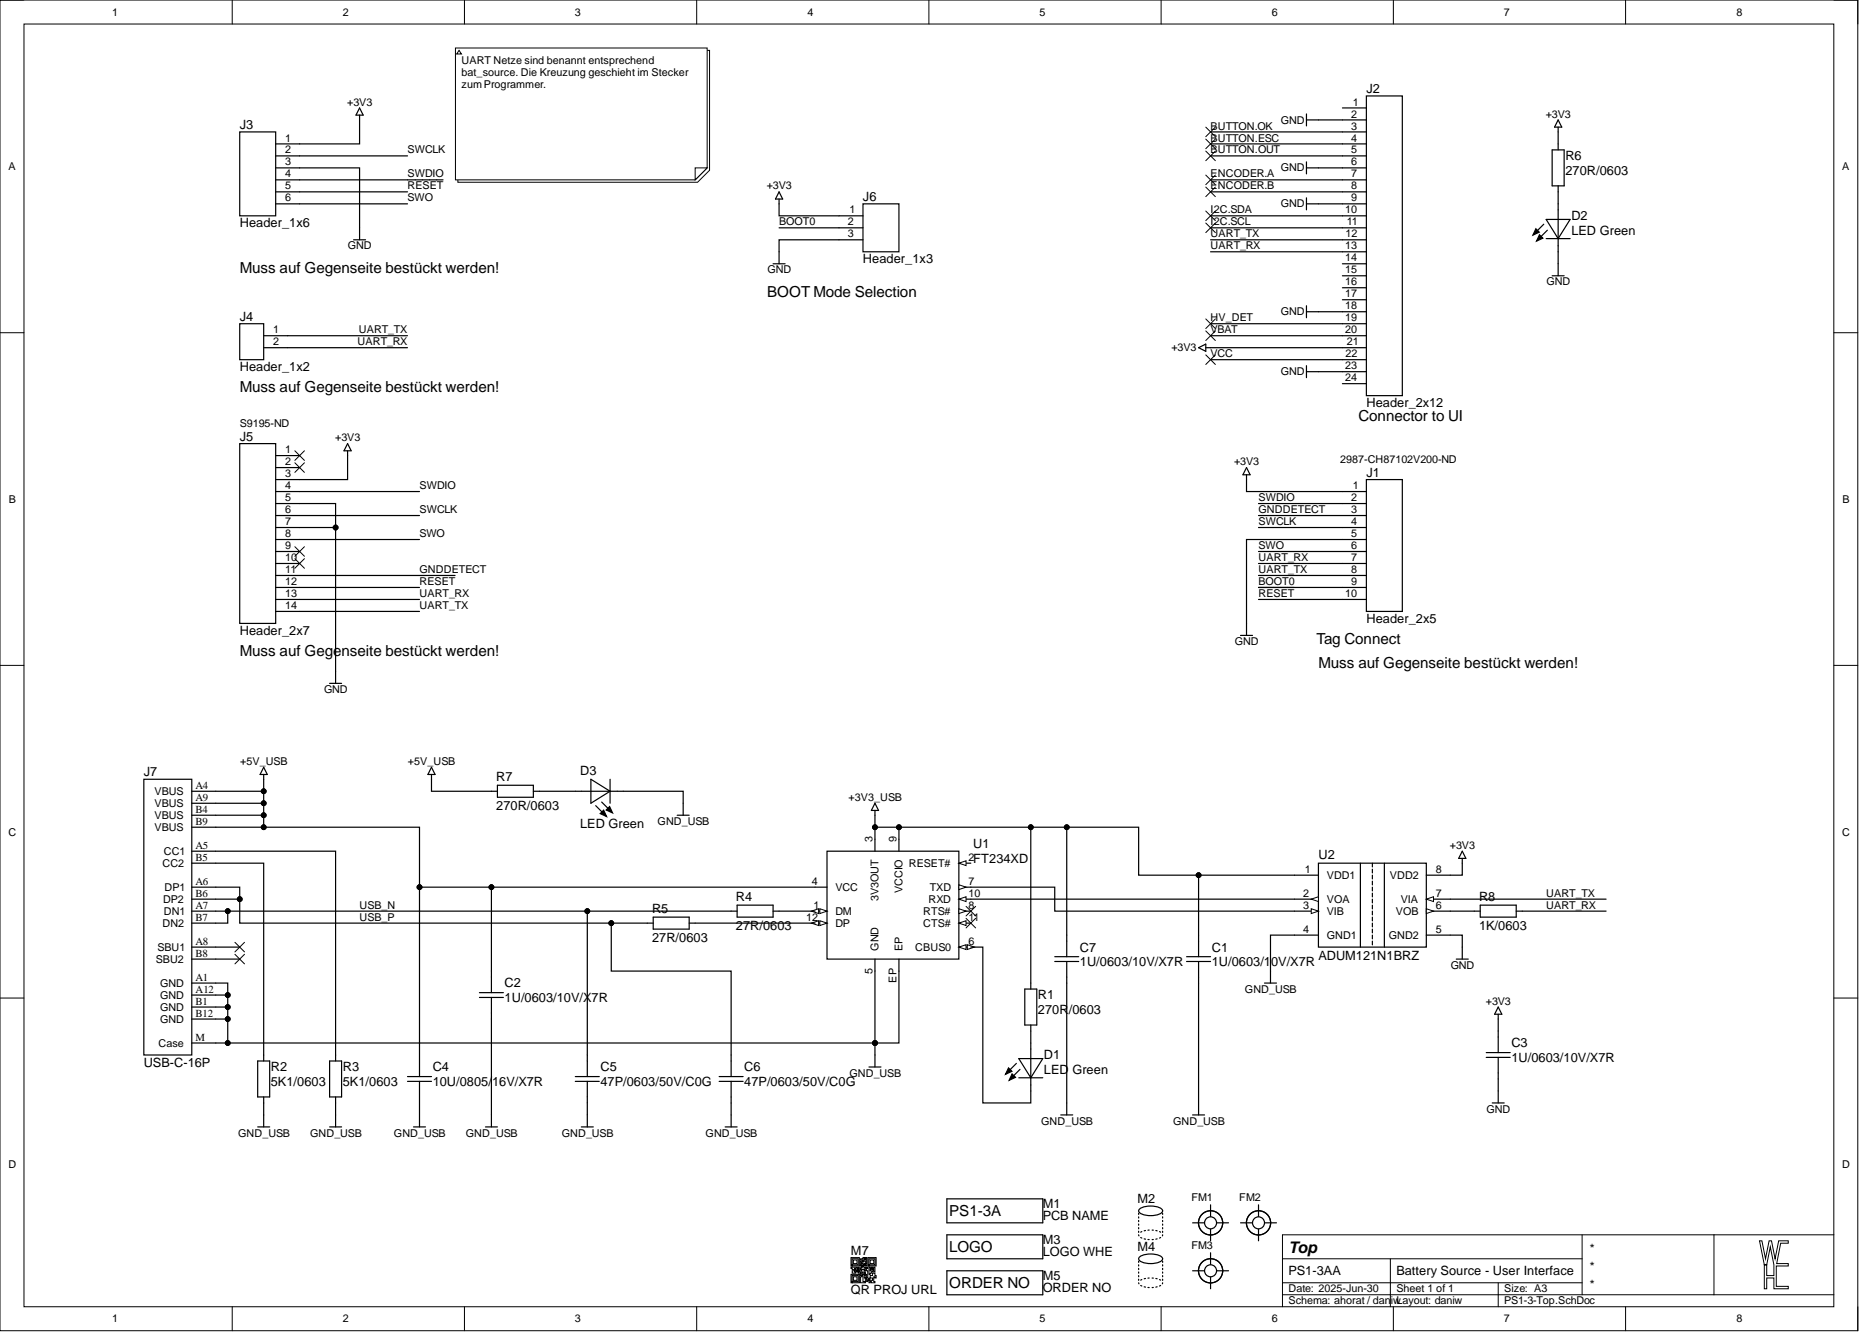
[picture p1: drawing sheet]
<svg xmlns="http://www.w3.org/2000/svg" width="393mm" height="282mm" viewBox="0 0 393 282" stroke-linecap="round" stroke-linejoin="round" font-family="sans-serif">
<defs><g id="words">
<text font-size="3.4" x="272.6" y="265.1">Top</text>
<g font-size="3.2">
<text x="50.7" y="57.7">Muss auf Gegenseite bestückt werden!</text>
<text x="162.3" y="62.8">BOOT Mode Selection</text>
<text x="50.7" y="83">Muss auf Gegenseite bestückt werden!</text>
<text x="287.4" y="89.1">Connector to UI</text>
<text x="278.5" y="136.3">Tag Connect</text>
<text x="50.7" y="138.9">Muss auf Gegenseite bestückt werden!</text>
<text x="279" y="141.4">Muss auf Gegenseite bestückt werden!</text>
<text x="200.9" y="257.3">PS1-3A</text>
<text x="200.9" y="264.9">LOGO</text>
<text x="200.9" y="272.6">ORDER NO</text>
</g>
<g font-size="2.7">
<text x="289.1" y="19.7">J2</text>
<text x="50.7" y="27.3">J3</text>
<text x="331.2" y="33.9">R6</text>
<text x="331.2" y="37">270R/0603</text>
<text x="182.6" y="42.5">J6</text>
<text x="332.5" y="46.6">D2</text>
<text x="50.7" y="48.1">Header_1x6</text>
<text x="332.5" y="49.6">LED Green</text>
<text x="182.6" y="55.7">Header_1x3</text>
<text x="50.7" y="67.9">J4</text>
<text x="50.7" y="78.6">Header_1x2</text>
<text x="289.1" y="86.2">Header_2x12</text>
<text x="50.7" y="93.3">J5</text>
<text x="289.1" y="100.9">J1</text>
<text x="289.1" y="131.8">Header_2x5</text>
<text x="50.7" y="134.4">Header_2x7</text>
<text x="30.4" y="164.3">J7</text>
<text x="105" y="165.3">R7</text>
<text x="122.7" y="164.1">D3</text>
<text x="105" y="171.4">270R/0603</text>
<text x="122.7" y="175.2">LED Green</text>
<text x="205.9" y="179.5">U1</text>
<text x="205.9" y="182.6">FT234XD</text>
<text x="279" y="181.8">U2</text>
<text x="155.7" y="190.7">R4</text>
<text x="313" y="190.7">R8</text>
<text x="138" y="193.2">R5</text>
<text x="155.7" y="196.8">27R/0603</text>
<text x="313" y="196.8">1K/0603</text>
<text x="138" y="199.3">27R/0603</text>
<text x="228.5" y="201.4">C7</text>
<text x="256.4" y="201.4">C1</text>
<text x="279" y="203.1">ADUM121N1BRZ</text>
<text x="106.8" y="209">C2</text>
<text x="228.5" y="204.4">1U/0603/10V/X7R</text>
<text x="256.4" y="204.4">1U/0603/10V/X7R</text>
<text x="106.8" y="212">1U/0603/10V/X7R</text>
<text x="219.6" y="211.5">R1</text>
<text x="219.6" y="214.5">270R/0603</text>
<text x="319.8" y="221.6">C3</text>
<text x="30.4" y="225.7">USB-C-16P</text>
<text x="57.3" y="226.7">R2</text>
<text x="72.5" y="226.7">R3</text>
<text x="91.6" y="226.7">C4</text>
<text x="127.1" y="226.7">C5</text>
<text x="157.5" y="226.7">C6</text>
<text x="220.9" y="224.2">D1</text>
<text x="220.9" y="227.2">LED Green</text>
<text x="319.8" y="224.7">1U/0603/10V/X7R</text>
<text x="57.3" y="229.8">5K1/0603</text>
<text x="72.5" y="229.8">5K1/0603</text>
<text x="91.6" y="229.8">10U/0805/16V/X7R</text>
<text x="127.1" y="229.8">47P/0603/50V/C0G</text>
<text x="157.5" y="229.8">47P/0603/50V/C0G</text>
<text x="220.6" y="255.6">M1</text>
<text x="240.7" y="254.6">M2</text>
<text x="220.6" y="258.2">PCB NAME</text>
<text x="220.6" y="263.2">M3</text>
<text x="180.1" y="265.5">M7</text>
<text x="220.6" y="265.8">LOGO WHE</text>
<text x="240.7" y="264.8">M4</text>
<text x="272.6" y="269.8">PS1-3AA</text>
<text x="295.5" y="269.8">Battery Source - User Interface</text>
<text x="336" y="265.2">*</text>
<text x="336" y="269">*</text>
<text x="180.1" y="273.9">QR PROJ URL</text>
<text x="220.6" y="270.9">M5</text>
<text x="220.6" y="273.4">ORDER NO</text>
<text x="336" y="272.8">*</text>
</g>
<g font-size="2.3">
<text x="23.8" y="3.3">1</text>
<text x="72.5" y="3.3">2</text>
<text x="121.6" y="3.3">3</text>
<text x="170.8" y="3.3">4</text>
<text x="220" y="3.3">5</text>
<text x="269.1" y="3.3">6</text>
<text x="318.2" y="3.3">7</text>
<text x="367.4" y="3.3">8</text>
<text x="97.6" y="13.5">UART Netze sind benannt entsprechend</text>
<text x="97.6" y="16">bat_source. Die Kreuzung geschieht im Stecker</text>
<text x="73.5" y="22.3">+3V3</text>
<text x="97.6" y="18.5">zumProgrammer.</text>
<text x="286.2" y="22.3">1</text>
<text x="60.4" y="29.9">1</text>
<text x="256.1" y="27.4">BUTTON.OK</text>
<text x="256.1" y="29.9">BUTTON.ESC</text>
<text x="271" y="26.1">GND</text>
<text x="285.9" y="24.9">2</text>
<text x="285.9" y="27.4">3</text>
<text x="285.9" y="29.9">4</text>
<text x="327.1" y="24.9">+3V3</text>
<text x="60.4" y="32.5">2</text>
<text x="60.4" y="35">3</text>
<text x="86.2" y="32.5">SWCLK</text>
<text x="256.1" y="32.5">BUTTON.OUT</text>
<text x="285.9" y="32.5">5</text>
<text x="285.9" y="35">6</text>
<text x="1.8" y="36">A</text>
<text x="60.4" y="37.6">4</text>
<text x="60.4" y="40.1">5</text>
<text x="86.2" y="37.6">SWDIO</text>
<text x="86.2" y="40.1">RESET</text>
<text x="162.2" y="40.1">+3V3</text>
<text x="256.1" y="37.6">ENCODER.A</text>
<text x="256.1" y="40.1">ENCODER.B</text>
<text x="271" y="36.3">GND</text>
<text x="285.9" y="37.6">7</text>
<text x="285.9" y="40.1">8</text>
<text x="389.8" y="36">A</text>
<text x="60.4" y="42.6">6</text>
<text x="86.2" y="42.6">SWO</text>
<text x="164.8" y="47.7">BOOT0</text>
<text x="179.4" y="47.7">2</text>
<text x="179.7" y="45.2">1</text>
<text x="256.1" y="47.7">I2C.SCL</text>
<text x="256.1" y="45.2">I2C.SDA</text>
<text x="271" y="43.9">GND</text>
<text x="284.6" y="45.2">10</text>
<text x="285" y="47.7">11</text>
<text x="285.9" y="42.6">9</text>
<text x="73.6" y="52.8">GND</text>
<text x="179.4" y="50.2">3</text>
<text x="256.1" y="50.2">UART_TX</text>
<text x="256.1" y="52.8">UART_RX</text>
<text x="284.6" y="52.8">13</text>
<text x="284.7" y="50.2">12</text>
<text x="162.4" y="57.8">GND</text>
<text x="284.6" y="55.3">14</text>
<text x="284.6" y="57.8">15</text>
<text x="284.6" y="60.4">16</text>
<text x="284.6" y="62.9">17</text>
<text x="284.6" y="65.5">18</text>
<text x="327.2" y="60.4">GND</text>
<text x="57.8" y="70.5">1</text>
<text x="75.9" y="70.5">UART_TX</text>
<text x="256.1" y="68">HV_DET</text>
<text x="256.1" y="70.5">VBAT</text>
<text x="271" y="66.7">GND</text>
<text x="284.6" y="68">19</text>
<text x="284.6" y="70.5">20</text>
<text x="57.8" y="73.1">2</text>
<text x="75.7" y="73.1">UART_RX</text>
<text x="247.9" y="74.3">+3V3</text>
<text x="256.1" y="75.6">VCC</text>
<text x="284.7" y="75.6">22</text>
<text x="285" y="73.1">21</text>
<text x="271" y="79.4">GND</text>
<text x="284.6" y="78.1">23</text>
<text x="284.6" y="80.7">24</text>
<text x="50.7" y="90.3">S9195-ND</text>
<text x="60.4" y="95.9">1</text>
<text x="70.9" y="93.4">+3V3</text>
<text x="60.4" y="98.4">2</text>
<text x="60.4" y="101">3</text>
<text x="261.1" y="98.4">+3V3</text>
<text x="283.5" y="97.9">2987-CH87102V200-ND</text>
<text x="1.9" y="106.4">B</text>
<text x="60.4" y="103.5">4</text>
<text x="60.4" y="106">5</text>
<text x="88.8" y="103.5">SWDIO</text>
<text x="266.3" y="106">SWDIO</text>
<text x="285.9" y="106">2</text>
<text x="286.2" y="103.5">1</text>
<text x="389.9" y="106.4">B</text>
<text x="60.4" y="108.6">6</text>
<text x="60.4" y="111.1">7</text>
<text x="60.4" y="113.7">8</text>
<text x="88.8" y="113.7">SWO</text>
<text x="88.8" y="108.6">SWCLK</text>
<text x="266.3" y="111.1">SWCLK</text>
<text x="266.3" y="108.6">GNDDETECT</text>
<text x="285.9" y="108.6">3</text>
<text x="285.9" y="111.1">4</text>
<text x="285.9" y="113.7">5</text>
<text x="60.4" y="116.2">9</text>
<text x="60.4" y="118.7">10</text>
<text x="266.3" y="116.2">SWO</text>
<text x="266.3" y="118.7">UART_RX</text>
<text x="285.9" y="116.2">6</text>
<text x="285.9" y="118.7">7</text>
<text x="60.4" y="121.3">11</text>
<text x="60.4" y="123.8">12</text>
<text x="88.8" y="123.8">RESET</text>
<text x="88.8" y="121.3">GNDDETECT</text>
<text x="266.3" y="121.3">UART_TX</text>
<text x="266.3" y="123.8">BOOT0</text>
<text x="285.9" y="121.3">8</text>
<text x="285.9" y="123.8">9</text>
<text x="60.4" y="126.3">13</text>
<text x="60.4" y="128.9">14</text>
<text x="88.8" y="126.3">UART_RX</text>
<text x="88.8" y="128.9">UART_TX</text>
<text x="266.3" y="126.3">RESET</text>
<text x="284.6" y="126.3">10</text>
<text x="261.3" y="136.5">GND</text>
<text x="68.6" y="146.6">GND</text>
<text x="50.8" y="161.9">+5V_USB</text>
<text x="86.3" y="161.9">+5V_USB</text>
<text x="41.3" y="166.9">A4</text>
<text x="32.7" y="168.2">VBUS</text>
<text x="32.7" y="170.7">VBUS</text>
<text x="32.7" y="173.3">VBUS</text>
<text x="41.3" y="169.5">A9</text>
<text x="41.3" y="172">B4</text>
<text x="179.6" y="169.5">+3V3_USB</text>
<text x="1.8" y="176.8">C</text>
<text x="32.7" y="175.8">VBUS</text>
<text x="41.3" y="179.6">A5</text>
<text x="41.3" y="174.5">B9</text>
<text x="139.1" y="174.5">GND_USB</text>
<text x="184.6" y="178.1" transform="rotate(-90 184.6 178.1)">3</text>
<text x="189.7" y="178.1" transform="rotate(-90 189.7 178.1)">9</text>
<text x="306.8" y="179.6">+3V3</text>
<text x="389.8" y="176.8">C</text>
<text x="34.4" y="183.4">CC2</text>
<text x="34.7" y="180.9">CC1</text>
<text x="41.3" y="182.2">B5</text>
<text x="192.3" y="183.4">RESET#</text>
<text x="204.9" y="182.2">2</text>
<text x="276.1" y="184.7">1</text>
<text x="280.7" y="186">VDD1</text>
<text x="294.1" y="186">VDD2</text>
<text x="303.8" y="184.7">8</text>
<text x="34.5" y="191">DP2</text>
<text x="34.8" y="188.5">DP1</text>
<text x="41.3" y="187.2">A6</text>
<text x="41.3" y="189.8">B6</text>
<text x="171.8" y="187.2">4</text>
<text x="176.8" y="188.5">VCC</text>
<text x="185.9" y="190.7" transform="rotate(-90 185.9 190.7)">3V3OUT</text>
<text x="191" y="189" transform="rotate(-90 191 189)">VCCIO</text>
<text x="196.5" y="191">RXD</text>
<text x="196.7" y="188.5">TXD</text>
<text x="204.9" y="187.2">7</text>
<text x="204.9" y="189.8">10</text>
<text x="275.8" y="189.8">2</text>
<text x="280.7" y="191">VOA</text>
<text x="296.4" y="191">VIA</text>
<text x="303.8" y="189.8">7</text>
<text x="327.2" y="189.8">UART_TX</text>
<text x="34.4" y="196.1">DN2</text>
<text x="34.7" y="193.6">DN1</text>
<text x="41.3" y="192.3">A7</text>
<text x="41.3" y="194.8">B7</text>
<text x="76.1" y="192.3">USB_N</text>
<text x="76.1" y="194.8">USB_P</text>
<text x="170.6" y="194.8">12</text>
<text x="172.1" y="192.3">1</text>
<text x="176.8" y="193.6">DM</text>
<text x="176.8" y="196.1">DP</text>
<text x="195.4" y="193.6">RTS#</text>
<text x="195.4" y="196.1">CTS#</text>
<text x="204.9" y="192.3">8</text>
<text x="204.9" y="194.8">11</text>
<text x="275.8" y="192.3">3</text>
<text x="275.8" y="197.4">4</text>
<text x="280.7" y="193.6">VIB</text>
<text x="295.4" y="193.6">VOB</text>
<text x="303.8" y="197.4">5</text>
<text x="303.8" y="192.3">6</text>
<text x="327.2" y="192.3">UART_RX</text>
<text x="33" y="203.7">SBU2</text>
<text x="33.3" y="201.2">SBU1</text>
<text x="41.3" y="199.9">A8</text>
<text x="41.3" y="202.4">B8</text>
<text x="185.9" y="201.2" transform="rotate(-90 185.9 201.2)">GND</text>
<text x="191" y="201.2" transform="rotate(-90 191 201.2)">EP</text>
<text x="193.7" y="201.2">CBUS0</text>
<text x="204.9" y="199.9">6</text>
<text x="280.7" y="198.6">GND1</text>
<text x="293.8" y="198.6">GND2</text>
<text x="33.9" y="208.8">GND</text>
<text x="41.3" y="207.5">A1</text>
<text x="184.6" y="206.2" transform="rotate(-90 184.6 206.2)">5</text>
<text x="189.7" y="207.9" transform="rotate(-90 189.7 207.9)">EP</text>
<text x="307" y="205">GND</text>
<text x="33.9" y="211.3">GND</text>
<text x="33.9" y="213.9">GND</text>
<text x="41.3" y="210.1">A12</text>
<text x="41.3" y="212.6">B1</text>
<text x="41.3" y="215.1">B12</text>
<text x="263.4" y="210.1">GND_USB</text>
<text x="314.4" y="212.6">+3V3</text>
<text x="33.6" y="221.5">Case</text>
<text x="33.9" y="216.4">GND</text>
<text x="41.3" y="220.2">M</text>
<text x="179.7" y="227.8">GND_USB</text>
<text x="220.3" y="238">GND_USB</text>
<text x="248.2" y="238">GND_USB</text>
<text x="314.6" y="235.4">GND</text>
<text x="50.4" y="240.5">GND_USB</text>
<text x="65.6" y="240.5">GND_USB</text>
<text x="83.4" y="240.5">GND_USB</text>
<text x="98.6" y="240.5">GND_USB</text>
<text x="118.9" y="240.5">GND_USB</text>
<text x="149.3" y="240.5">GND_USB</text>
<text x="1.8" y="247.2">D</text>
<text x="389.8" y="247.2">D</text>
<text x="252.1" y="254.2">FM1</text>
<text x="262.2" y="254.2">FM2</text>
<text x="252.1" y="264.3">FM3</text>
<text x="272.6" y="273.5">Date: 2025-Jun-30</text>
<text x="295.5" y="273.5">Sheet 1 of 1</text>
<text x="318.3" y="273.5">Size: A3</text>
<text x="23.8" y="279.8">1</text>
<text x="72.5" y="279.8">2</text>
<text x="121.6" y="279.8">3</text>
<text x="170.8" y="279.8">4</text>
<text x="220" y="279.8">5</text>
<text x="269.1" y="279.8">6</text>
<text x="272.6" y="276">Schema: ahorat / daniwLayout: daniw</text>
<text x="318.2" y="279.8">7</text>
<text x="318.3" y="276">PS1-3-Top.SchDoc</text>
<text x="367.4" y="279.8">8</text>
</g>
</g></defs>
<g fill="none" stroke="#000" stroke-width=".21">
<path d="M0 0h393.1v281.6h-393.1zM0 0h5.1M5.1 5.1h382.9v271.4h-382.9zM49.1 0v5.1M98.3 0v5.1M147.4 0v5.1M196.5 0v5.1M245.7 0v5.1M294.8 0v5.1M344 0v5.1M388 0h5.1v5.1M0 70.4h5.1"/>
<path d="M388 70.4h5.1M0 140.8h5.1M388 140.8h5.1M0 211.2h5.1M388 211.2h5.1M49.1 276.5v5.1M98.3 276.5v5.1M147.4 276.5v5.1M196.5 276.5v5.1M245.7 276.5v5.1M271.4 266.4h63.4M271.4 274h116.6"/>
<path d="M271.4 271.5h63.4M294.2 266.4v10.1M294.8 276.5v5.1M317 271.5v5M334.8 261.3v12.7M344 276.5v5.1M362.7 261.3v12.7M388 261.3h-116.6v15.2M393.1 276.5v5.1"/>
</g>
<path d="M372.3 262.6h.5l.8 3.8 .7-3.8h.5l.8 3.8 .8-3.8h2v.5h-1.6l-.9 4.3h2.5v.5h-2.6v4.3h2.6v.5h-3.1v-2.3h-1.5v2.3h-.5v-5.1h.5v2.3h1.5v-2.3l-.7-3.8-.8 3.8h-.5z" fill-rule="evenodd" fill="#fff"/>
<path d="M372.3 262.6h.5l.8 3.8 .7-3.8h.5l.8 3.8 .8-3.8h2v.5h-1.6l-.9 4.3h2.5v.5h-2.6v4.3h2.6v.5h-3.1v-2.3h-1.5v2.3h-.5v-5.1h.5v2.3h1.5v-2.3l-.7-3.8-.8 3.8h-.5z" fill="none" stroke="#000" stroke-width=".21"/>
<path d="M200.4 253.7h20.2v5.1h-20.2zM200.4 261.3h20.2v5.1h-20.2zM200.4 268.9h20.2v5.1h-20.2z" fill="none" stroke="#000" stroke-width=".25"/>
<path d="M180.1 269.7h1.7v1.8h-1.5v-.3h1.3v-1.3h-1.3v1.6h-.2z" fill-rule="evenodd" fill="#fff"/>
<path d="M180.1 269.7h1.7v1.8h-1.5v-.3h1.3v-1.3h-1.3v1.6h-.2z" fill="none" stroke="#000" stroke-width=".21"/>
<path d="M180.6 270.2h.7v.7h-.7z" fill-rule="evenodd" fill="#fff"/>
<path d="M180.6 270.2h.7v.7h-.7z" fill="none" stroke="#000" stroke-width=".21"/>
<path d="M180.1 266.1h1.7v1.8h-1.5v-.3h1.3v-1.2h-1.3v1.5h-.2z" fill-rule="evenodd" fill="#fff"/>
<path d="M180.1 266.1h1.7v1.8h-1.5v-.3h1.3v-1.2h-1.3v1.5h-.2z" fill="none" stroke="#000" stroke-width=".21"/>
<path d="M180.6 266.6h.7v.8h-.7z" fill-rule="evenodd" fill="#fff"/>
<path d="M180.6 266.6h.7v.8h-.7z" fill="none" stroke="#000" stroke-width=".21"/>
<path d="M183.6 266.1h1.8v1.8h-1.5v-.3h1.2v-1.2h-1.2v1.5h-.3z" fill-rule="evenodd" fill="#fff"/>
<path d="M183.6 266.1h1.8v1.8h-1.5v-.3h1.2v-1.2h-1.2v1.5h-.3z" fill="none" stroke="#000" stroke-width=".21"/>
<path d="M184.1 266.6h.8v.8h-.8z" fill-rule="evenodd" fill="#fff"/>
<path d="M184.1 266.6h.8v.8h-.8z" fill="none" stroke="#000" stroke-width=".21"/>
<path d="M182.3 269.9h.3v1.3h.5v.3h-1v-1.3h.2z" fill-rule="evenodd" fill="#fff"/>
<path d="M182.3 269.9h.3v1.3h.5v.3h-1v-1.3h.2z" fill="none" stroke="#000" stroke-width=".21"/>
<path d="M182.9 270.2h.2v.2h.3v.5h.2v.3h-.5v-.8h-.2z" fill-rule="evenodd" fill="#fff"/>
<path d="M182.9 270.2h.2v.2h.3v.5h.2v.3h-.5v-.8h-.2z" fill="none" stroke="#000" stroke-width=".21"/>
<path d="M183.9 270.4h.2v.3h-.2v.2h-.3v-.2h.3z" fill-rule="evenodd" fill="#fff"/>
<path d="M183.9 270.4h.2v.3h-.2v.2h-.3v-.2h.3z" fill="none" stroke="#000" stroke-width=".21"/>
<path d="M184.6 269.4h.5v.5h.3v.5h-.3v-.2h-.2v1h.2v.3h-.7v-.3h-.3v.3h-.2v-.6h.7v-.5h-.5v-.5h.5z" fill-rule="evenodd" fill="#fff"/>
<path d="M184.6 269.4h.5v.5h.3v.5h-.3v-.2h-.2v1h.2v.3h-.7v-.3h-.3v.3h-.2v-.6h.7v-.5h-.5v-.5h.5z" fill="none" stroke="#000" stroke-width=".21"/>
<path d="M183.9 268.2h.2v.2h.3v-.2h.2v.2h.3v-.2h.2v1h-.5v-.3h.3v-.2h-.3v-.3h-.2v.3h-.3v.2h.3v.5h-.3v.3h-.2z" fill-rule="evenodd" fill="#fff"/>
<path d="M183.9 268.2h.2v.2h.3v-.2h.2v.2h.3v-.2h.2v1h-.5v-.3h.3v-.2h-.3v-.3h-.2v.3h-.3v.2h.3v.5h-.3v.3h-.2z" fill="none" stroke="#000" stroke-width=".21"/>
<path d="M182.1 266.4h.5v-.3h.5v.3h-.2v.2h.2v-.5h.3v1.3h-.3v-.5h-.5v.5h-.3v.5h.3v-.3h.3v-.2h.2v.2h.3v.3h-.3v-.3h-.2v.3h-.3v.3h-.3v-.3h-.2v-.5h.2v-.3h-.2v-.2h.5v-.3h-.5z" fill-rule="evenodd" fill="#fff"/>
<path d="M182.1 266.4h.5v-.3h.5v.3h-.2v.2h.2v-.5h.3v1.3h-.3v-.5h-.5v.5h-.3v.5h.3v-.3h.3v-.2h.2v.2h.3v.3h-.3v-.3h-.2v.3h-.3v.3h-.3v-.3h-.2v-.5h.2v-.3h-.2v-.2h.5v-.3h-.5z" fill="none" stroke="#000" stroke-width=".21"/>
<path d="M180.1 268.2h1.2v.2h.3v-.2h.7v.5h-.2v-.3h-.5v.3h-.3v.2h.3v-.2h.2v.2h-.2v.3h-.3v-.3h-.5v.3h.3v.2h-.8v-.5h.5v-.2h.3v-.3h-.3v.3h-.5v-.3h-.2z" fill-rule="evenodd" fill="#fff"/>
<path d="M180.1 268.2h1.2v.2h.3v-.2h.7v.5h-.2v-.3h-.5v.3h-.3v.2h.3v-.2h.2v.2h-.2v.3h-.3v-.3h-.5v.3h.3v.2h-.8v-.5h.5v-.2h.3v-.3h-.3v.3h-.5v-.3h-.2z" fill="none" stroke="#000" stroke-width=".21"/>
<path d="M181.8 268.9h.5v-.2h.6v.2h.2v-.2h-.2v-.5h.2v.2h.3v-.2h.2v.2h-.2v.5h.2v1.5h-.2v-.7h-.3v-.5h-.2v.5h.2v.2h-.2v-.2h-.6v.2h-.2v-.5h.5v-.2h-.5v.2h-.5v-.2h.2z" fill-rule="evenodd" fill="#fff"/>
<path d="M181.8 268.9h.5v-.2h.6v.2h.2v-.2h-.2v-.5h.2v.2h.3v-.2h.2v.2h-.2v.5h.2v1.5h-.2v-.7h-.3v-.5h-.2v.5h.2v.2h-.2v-.2h-.6v.2h-.2v-.5h.5v-.2h-.5v.2h-.5v-.2h.2z" fill="none" stroke="#000" stroke-width=".21"/>
<path d="M50.7 93.9h7.6v38h-7.6z" fill-rule="evenodd" fill="#fff"/>
<g fill="none" stroke="#000" stroke-width=".25">
<path d="M50.7 93.9h7.6v38h-7.6zM58.3 96.4h5.1M58.3 98.9h5.1M58.3 101.5h5.1M58.3 104h5.1M58.3 106.6h5.1M58.3 109.1h5.1M58.3 111.6h5.1M58.3 114.2h5.1M58.3 116.7h5.1M58.3 119.2h5.1M58.3 121.8h5.1"/>
<path d="M58.3 124.3h5.1M58.3 126.9h5.1M58.3 129.4h5.1"/>
</g>
<path d="M289.1 101.5h7.6v27.9h-7.6z" fill-rule="evenodd" fill="#fff"/>
<g fill="none" stroke="#000" stroke-width=".25">
<path d="M73.5 93.9l.8 1.5h-1.5zM73.5 95.4v1M284 104h5.1M284 106.6h5.1M284 109.1h5.1M284 111.6h5.1M284 114.2h5.1M284 116.7h5.1M284 119.2h5.1M289.1 101.5h7.6v27.9h-7.6zM88.8 121.8h7.5M262.5 134.5h2.5"/>
<path d="M263.8 131.9v2.6M266.3 124.3h7.5M284 121.8h5.1M284 124.3h5.1M284 126.9h5.1M69.7 144.6h2.6M71 142.1v2.5"/>
</g>
<path d="M62.4 97.9l2 2.1M62.4 95.4l2 2M64.4 97.9l-2 2.1M64.4 95.4l-2 2M62.4 118.2l2 2.1M62.4 115.7l2 2M64.4 118.2l-2 2.1M64.4 115.7l-2 2" fill="none" stroke="#000" stroke-width=".21"/>
<path d="M50.7 27.9h7.6v17.8h-7.6z" fill-rule="evenodd" fill="#fff"/>
<path d="M50.7 27.9h7.6v17.8h-7.6zM58.3 30.5h5.1M58.3 33h5.1M58.3 35.5h5.1M58.3 38.1h5.1M76.1 22.8l.7 1.6h-1.5zM76.1 24.4v1M86.2 38.1h7.6M58.3 40.6h5.1M58.3 43.1h5.1M74.8 50.7h2.6M76.1 48.2v2.5" fill="none" stroke="#000" stroke-width=".25"/>
<path d="M50.7 68.5h5.1v7.6h-5.1z" fill-rule="evenodd" fill="#fff"/>
<path d="M50.7 68.5h5.1v7.6h-5.1zM55.8 71h5.1M55.8 73.6h5.1" fill="none" stroke="#000" stroke-width=".25"/>
<path d="M182.6 43.1h7.6v10.2h-7.6z" fill-rule="evenodd" fill="#fff"/>
<path d="M163.6 55.8h2.5M164.8 40.6l.8 1.5h-1.5zM164.8 42.1v1M164.8 53.3v2.5M177.5 45.7h5.1M177.5 48.2h5.1M177.5 50.7h5.1M182.6 43.1h7.6v10.2h-7.6z" fill="none" stroke="#000" stroke-width=".25"/>
<path d="M289.1 20.3h7.6v63.4h-7.6z" fill-rule="evenodd" fill="#fff"/>
<g fill="none" stroke="#000" stroke-width=".25">
<path d="M276.4 25.4h2.6M276.4 35.5h2.6M276.4 24.1v2.5M276.4 34.3v2.5M284 22.8h5.1M284 25.4h5.1M284 27.9h5.1M284 30.5h5.1M284 33h5.1M284 35.5h5.1M284 38.1h5.1M289.1 20.3h7.6v63.4h-7.6z"/>
<path d="M276.4 43.1h2.6M276.4 41.9v2.5M284 40.6h5.1M284 43.1h5.1M284 45.7h5.1M284 48.2h5.1M284 50.7h5.1M284 53.3h5.1M284 55.8h5.1M284 58.4h5.1M276.4 66h2.6M276.4 78.7h2.6"/>
<path d="M276.4 64.7v2.5M276.4 77.4v2.5M284 60.9h5.1M284 63.4h5.1M284 66h5.1M284 68.5h5.1M284 71h5.1M284 73.6h5.1M284 76.1h5.1M284 78.7h5.1M284 81.2h5.1"/>
</g>
<path d="M30.4 164.9h10.2v58.4h-10.2z" fill-rule="evenodd" fill="#fff"/>
<g fill="none" stroke="#000" stroke-width=".25">
<path d="M30.4 164.9h10.2v58.4h-10.2zM40.6 167.4h5M40.6 170h5M40.6 172.5h5M40.6 175.1h5M40.6 180.1h5M40.6 187.7h5M40.6 192.8h5M40.6 182.7h5M40.6 190.3h5M40.6 195.3h5M40.6 208h5"/>
<path d="M40.6 200.4h5M40.6 210.6h5M40.6 213.1h5M40.6 203h5M40.6 215.6h5M40.6 220.7h5"/>
</g>
<path d="M175 180.1h27.9v22.9h-27.9z" fill-rule="evenodd" fill="#fff"/>
<path d="M172.5 192.8h2.5M175 180.1h27.9v22.9h-27.9z" fill="none" stroke="#000" stroke-width=".25"/>
<path d="M173.5 192.3l1.5 .5-1.5 .5z" fill="#fff"/>
<path d="M173.5 192.3l1.5 .5-1.5 .5z" fill="none" stroke="#000" stroke-width=".21"/>
<path d="M171.7 192.8l1.5-.5v1z" fill="#fff"/>
<path d="M171.7 192.8l1.5-.5v1z" fill="none" stroke="#000" stroke-width=".21"/>
<path d="M202.9 182.7h2.5" fill="none" stroke="#000" stroke-width=".25"/>
<path d="M202.9 182.7l1.5-.5v1z" fill="#fff"/>
<path d="M202.9 182.7l1.5-.5v1z" fill="none" stroke="#000" stroke-width=".21"/>
<path d="M185.1 177.6v2.5M172.5 187.7h2.5M185.1 203v2.5M202.9 200.4h2.5" fill="none" stroke="#000" stroke-width=".25"/>
<path d="M202.9 200.4l1.5-.5v1z" fill="#fff"/>
<path d="M202.9 200.4l1.5-.5v1z" fill="none" stroke="#000" stroke-width=".21"/>
<path d="M204.7 199.9l1.5 .5-1.5 .5z" fill="#fff"/>
<path d="M204.7 199.9l1.5 .5-1.5 .5z" fill="none" stroke="#000" stroke-width=".21"/>
<path d="M202.9 187.7h2.5" fill="none" stroke="#000" stroke-width=".25"/>
<path d="M202.9 187.2l1.5 .5-1.5 .5z" fill="#fff"/>
<path d="M202.9 187.2l1.5 .5-1.5 .5z" fill="none" stroke="#000" stroke-width=".21"/>
<path d="M202.9 192.8h2.5" fill="none" stroke="#000" stroke-width=".25"/>
<path d="M202.9 192.3l1.5 .5-1.5 .5z" fill="#fff"/>
<path d="M202.9 192.3l1.5 .5-1.5 .5z" fill="none" stroke="#000" stroke-width=".21"/>
<path d="M190.2 177.6v2.5M202.9 190.3h2.5" fill="none" stroke="#000" stroke-width=".25"/>
<path d="M202.9 190.3l1.5-.5v1z" fill="#fff"/>
<path d="M202.9 190.3l1.5-.5v1z" fill="none" stroke="#000" stroke-width=".21"/>
<path d="M202.9 195.3h2.5" fill="none" stroke="#000" stroke-width=".25"/>
<path d="M202.9 195.3l1.5-.5v1.1z" fill="#fff"/>
<path d="M202.9 195.3l1.5-.5v1.1z" fill="none" stroke="#000" stroke-width=".21"/>
<path d="M172.5 195.3h2.5" fill="none" stroke="#000" stroke-width=".25"/>
<path d="M173.5 194.8l1.5 .5-1.5 .6z" fill="#fff"/>
<path d="M173.5 194.8l1.5 .5-1.5 .6z" fill="none" stroke="#000" stroke-width=".21"/>
<path d="M171.7 195.3l1.5-.5v1.1z" fill="#fff"/>
<path d="M49.7 199.4l2 2M51.7 199.4l-2 2M171.7 195.3l1.5-.5v1.1zM49.7 201.9l2 2.1M51.7 201.9l-2 2.1" fill="none" stroke="#000" stroke-width=".21"/>
<g fill="none" stroke="#000" stroke-width=".25">
<path d="M190.2 203v2.5M54.5 224.5h2.6v7.6h-2.6zM54.5 238.5h2.6M55.8 223.3v1.2M55.8 232.1v1.3M55.8 235.9v2.6M69.7 224.5h2.6v7.6h-2.6zM69.7 238.5h2.6M71 223.3v1.2M71 232.1v1.3M71 235.9v2.6M252.3 258.8h7.6"/>
<path d="M256.1 255v7.6"/>
<circle cx="256.1" cy="258.8" r="2.56"/>
</g>
<circle cx="256.1" cy="258.8" r="1.27" fill="#fff"/>
<g fill="none" stroke="#000" stroke-width=".25">
<path d="M262.5 258.8h7.6M266.3 255v7.6"/>
<circle cx="256.1" cy="258.8" r="1.27"/>
<circle cx="266.3" cy="258.8" r="2.56"/>
</g>
<circle cx="266.3" cy="258.8" r="1.27" fill="#fff"/>
<g fill="none" stroke="#000" stroke-width=".25">
<path d="M252.3 268.9h7.6M256.1 265.1v7.6"/>
<circle cx="266.3" cy="258.8" r="1.27"/>
<circle cx="256.1" cy="268.9" r="2.56"/>
</g>
<circle cx="256.1" cy="268.9" r="1.27" fill="#fff"/>
<g fill="none" stroke="#000" stroke-width=".25">
<path d="M253.6 73.6l1.5-.8v1.5zM255.1 73.6h1M263.8 98.9l.7 1.6h-1.5zM263.8 100.5v1M55.8 162.4l.8 1.5h-1.6zM55.8 163.9v1M185.1 171.5v1M185.1 170l.8 1.5h-1.5zM136.9 195.3h1.3M138.2 194.1h7.6v2.5h-7.6zM145.8 195.3h1.3M154.7 192.8h1.3"/>
<path d="M156 191.5h7.6v2.6h-7.6zM163.6 192.8h1.2M253.6 197.9v4.5M309.4 181.6v1.1M309.4 180.1l.8 1.5h-1.6zM101.4 210.1h5.1M101.4 211.1h5.1M104 205.5v4.6M104 211.1v4.5M216.8 209.3h2.6v7.6h-2.6zM218.1 208v1.3M218.1 216.9v1.3"/>
<path d="M251.1 202.4h5M251.1 203.5h5M253.6 203.5v4.5M267.6 208h2.5M268.8 205.5v2.5M308.1 203h2.6M309.4 200.4v2.6M317 214.6v1M317 218.2v4.5M317 213.1l.8 1.5h-1.6zM86.2 227.8h5.1M86.2 228.8h5.1"/>
<path d="M87.5 238.5h2.5M88.8 223.3v4.5M88.8 228.8v4.6M88.8 235.9v2.6M102.7 238.5h2.5M104 235.9v2.6M121.7 227.8h5.1M121.7 228.8h5.1M123 238.5h2.5M124.3 223.3v4.5M124.3 228.8v4.6M124.3 235.9v2.6"/>
<path d="M152.2 227.8h5M152.2 228.8h5M153.4 238.5h2.6M154.7 223.3v4.5M154.7 228.8v4.6M154.7 235.9v2.6M183.9 225.8h2.5M185.1 223.3v2.5M213.4 226l.7 .7-1.3 .6zM214.2 227.3l.7 .7-1.4 .6zM215.1 225l-2.1 2.1M215.6 228.1h5"/>
<path d="M215.6 224h5l-2.5 4.1zM215.8 226.3l-2 2M218.1 220.7v10.2M252.3 235.9h2.6M253.6 233.4v2.5M314.5 222.7h5M314.5 223.8h5M315.7 233.4h2.6M317 223.8v4.5M317 230.9v2.5M240.9 256.7v.3M240.9 257.5v.3"/>
<path d="M240.9 258.3v.2M240.9 259v.3M240.9 259.8v.2M241 256a4.4 4.4 0 0 1 4.9 0l.1 .2a2.4 2.4 0 0 1-2.5 1h-.7a2.06 2.06 0 0 1-1.9-1zM246 256.7v.3M246 257.5v.3M246 258.3v.2M246 259v.3M246 259.8v.2M240.9 261.3l.1 .2M240.9 271.5l.1 .2M240.9 260.5v.3"/>
<path d="M240.9 266.9v.2M240.9 267.6v.3M240.9 268.4v.3M240.9 269.2v.2M240.9 269.9v.3M240.9 270.7v.2M241 266.1a4.4 4.4 0 0 1 4.9 0l.1 .3a2.4 2.4 0 0 1-2.5 1h-.7a2.06 2.06 0 0 1-1.9-1zM241.4 261.9l.2 .1M241.4 272l.2 .1M241.6 260.6l-.2 .1M241.6 270.8l-.2 .1M242.1 262.2h.3"/>
<path d="M242.1 272.3l.3 .1M242.4 260.4l-.3 .1M242.4 270.5l-.3 .1M242.9 262.3h.3M242.9 272.4l.3 .1M243.2 260.3h-.3M243.2 270.4l-.3 .1M243.8 260.3h.2M243.8 270.4l.2 .1M244 262.3h-.2M244 272.4l-.2 .1M244.6 260.4l.2 .1"/>
<path d="M244.6 270.5l.2 .1M244.8 262.2h-.2M244.8 272.3l-.2 .1M245.3 260.6l.3 .1M245.3 270.8l.3 .1M245.6 261.9l-.3 .1M245.6 272l-.3 .1M246 261.3l-.1 .2M246 271.5l-.1 .2M246 260.5v.3M246 266.9v.2M246 267.6v.3"/>
<path d="M246 268.4v.3M246 269.2v.2M246 269.9v.3M246 270.7v.2"/>
<circle cx="256.1" cy="268.9" r="1.27"/>
</g>
<g fill="none" stroke="#000" stroke-width=".21">
<path d="M255.1 39.6l2.1 2M255.1 37l2.1 2.1M255.1 32l2.1 2M255.1 29.4l2.1 2.1M255.1 26.9l2.1 2M257.2 39.6l-2.1 2M257.2 37l-2.1 2.1M257.2 32l-2.1 2M257.2 29.4l-2.1 2.1M257.2 26.9l-2.1 2M255.1 47.2l2.1 2M255.1 44.7l2.1 2"/>
<path d="M257.2 47.2l-2.1 2M257.2 44.7l-2.1 2M255.1 75.1l2.1 2M255.1 70l2.1 2.1M255.1 67.5l2.1 2M257.2 75.1l-2.1 2M257.2 70l-2.1 2.1M257.2 67.5l-2.1 2M204.4 191.8l2 2M204.4 194.3l2 2.1M206.4 191.8l-2 2M206.4 194.3l-2 2.1"/>
</g>
<path d="M213.4 226l.7 .7-1.3 .6zM214.2 227.3l.7 .7-1.4 .6z" fill="#000"/>
<path d="M279 182.7h22.8v17.7h-22.8z" fill-rule="evenodd" fill="#fff"/>
<path d="M273.9 185.2h5.1M273.9 190.3h5.1M279 182.7h22.8v17.7h-22.8z" fill="none" stroke="#000" stroke-width=".25"/>
<path d="M277.4 190.3l1.6-.5v1z" fill="#fff"/>
<path d="M277.4 190.3l1.6-.5v1z" fill="none" stroke="#000" stroke-width=".21"/>
<path d="M273.9 192.8h5.1" fill="none" stroke="#000" stroke-width=".25"/>
<path d="M277.4 192.3l1.6 .5-1.6 .5z" fill="#fff"/>
<path d="M277.4 192.3l1.6 .5-1.6 .5z" fill="none" stroke="#000" stroke-width=".21"/>
<path d="M273.9 197.9h5.1M301.8 197.9h5.1M301.8 192.8h5.1" fill="none" stroke="#000" stroke-width=".25"/>
<path d="M301.8 192.3l1.5 .5-1.5 .5z" fill="#fff"/>
<path d="M301.8 192.3l1.5 .5-1.5 .5z" fill="none" stroke="#000" stroke-width=".21"/>
<path d="M301.8 190.3h5.1" fill="none" stroke="#000" stroke-width=".25"/>
<path d="M301.8 190.3l1.5-.5v1z" fill="#fff"/>
<g fill="none" stroke="#000" stroke-width=".21">
<path d="M301.8 190.3l1.5-.5v1z"/>
<circle cx="71" cy="111.6" r=".51"/>
<circle cx="55.8" cy="167.4" r=".51"/>
<circle cx="55.8" cy="170" r=".51"/>
<circle cx="55.8" cy="172.5" r=".51"/>
<circle cx="55.8" cy="175.1" r=".51"/>
<circle cx="185.1" cy="175.1" r=".51"/>
<circle cx="190.2" cy="175.1" r=".51"/>
<circle cx="218.1" cy="175.1" r=".51"/>
<circle cx="225.7" cy="175.1" r=".51"/>
<circle cx="48.2" cy="192.8" r=".51"/>
<circle cx="50.7" cy="190.3" r=".51"/>
<circle cx="88.8" cy="187.7" r=".51"/>
<circle cx="104" cy="187.7" r=".51"/>
<circle cx="124.3" cy="192.8" r=".51"/>
<circle cx="129.3" cy="195.3" r=".51"/>
<circle cx="253.6" cy="185.2" r=".51"/>
<circle cx="48.2" cy="215.6" r=".51"/>
<circle cx="48.2" cy="213.1" r=".51"/>
<circle cx="48.2" cy="210.6" r=".51"/>
<circle cx="48.2" cy="220.7" r=".51"/>
<circle cx="185.1" cy="220.7" r=".51"/>
</g>
<g fill="none" stroke="#000" stroke-width=".25">
<path d="M63.4 35.5h12.7v12.7M63.4 33h22.8M63.4 38.1h22.8M76.1 25.4v5.1h-12.7M256.1 33h27.9M256.1 38.1h27.9M256.1 27.9h27.9M256.1 30.5h27.9M279 25.4h5M279 35.5h5M328.4 31.7h2.6v7.6h-2.6zM329.7 26.9v4.8"/>
<path d="M329.7 39.3v19.1M329.7 25.4l.8 1.5h-1.6zM63.4 43.1h22.8M63.4 40.6h22.8M164.8 43.1v2.6h12.7M164.8 48.2h12.7M177.5 50.7h-12.7v2.6M256.1 40.6h27.9M256.1 48.2h27.9M256.1 45.7h27.9M256.1 50.7h27.9M256.1 53.3h27.9"/>
<path d="M279 43.1h5M325 48.4l.7 .7-1.3 .7zM325.7 49.7l.8 .7-1.4 .6zM326.6 47.4l-2 2.1M327.2 50.5h5M327.2 46.4h5l-2.5 4.1zM327.4 48.7l-2 2M328.4 58.4h2.6M60.9 71h25.3M60.9 73.6h25.3M256.1 71h27.9M256.1 73.6h27.9"/>
<path d="M256.1 68.5h27.9M256.1 76.1h27.9M279 78.7h5M279 66h5M73.5 96.4v5.1h-10.1M63.4 111.6h7.6v30.5M63.4 106.6h7.6v5M63.4 104h25.4M63.4 109.1h25.4M63.4 114.2h25.4M263.8 101.5v2.5h20.2M266.3 106.6h17.7"/>
<path d="M266.3 111.6h17.7M266.3 116.7h17.7M266.3 119.2h17.7M266.3 109.1h17.7M284 114.2h-20.2v17.7M63.4 121.8h25.4M63.4 124.3h25.4M63.4 126.9h25.4M63.4 129.4h25.4M266.3 121.8h17.7M266.3 124.3h17.7M266.3 126.9h17.7"/>
<path d="M45.6 167.4h10.2v7.7h33v12.6M45.6 170h10.2M45.6 172.5h10.2M45.6 175.1h10.2M55.8 164.9v2.5M91.3 163.9v3.5h13.9M91.3 162.4l.8 1.5h-1.6zM105.2 166.2h7.7v2.5h-7.7zM112.9 167.4h31.7v5.1M125 164.9l4.1 2.5-4.1 2.6zM126 170.5l2.1 2M127.3 169.7l2 2.1"/>
<path d="M127.7 171.4l.6 1.4-1.3-.6zM129 170.7l.6 1.3-1.3-.6zM129.1 164.9v5.1M143.3 172.5h2.5M185.1 177.6v-2.5h55.8v10.1h33M185.1 172.5v2.6M190.2 175.1v2.5M218.1 175.1v32.9M225.7 175.1v27.3M45.6 180.1h25.4v43.2M45.6 182.7h10.2v40.6M45.6 187.7h5.1v7.6h86.2"/>
<path d="M45.6 192.8h109.1M45.6 190.3h5.1M48.2 192.8v2.5h-2.6M104 187.7v17.8M124.3 192.8v30.5M129.3 195.3v10.2h25.4v17.8M147.1 195.3h25.4M164.8 192.8h7.7M172.5 187.7h-83.7v35.6M205.4 187.7h17.8v5.1h50.7M205.4 190.3h68.5M253.6 185.2v12.7"/>
<path d="M273.9 197.9h-5.1v7.6M287.8 182.7v17.7M290.4 182.7v.8M290.4 183.9v.8M290.4 185.2v.8M290.4 186.5v.8M290.4 187.7v.8M290.4 189v.8M290.4 190.3v.8M290.4 191.5v.8M290.4 192.8v.8M290.4 194.1v.8"/>
<path d="M290.4 195.3v.8M290.4 196.6v.8M290.4 197.9v.8M290.4 199.2v.7M292.9 182.7v17.7M306.9 197.9h2.5v2.5M306.9 190.3h32.9M306.9 192.8h6.3M309.4 182.7v2.5h-7.6M313.2 191.5h7.6v2.6h-7.6zM320.8 192.8h19M45.6 215.6h2.6v5.1"/>
<path d="M45.6 208h2.6v5.1h-2.6M45.6 210.6h2.6M45.6 200.4h5.1M45.6 203h5.1M48.2 213.1v2.5M104 215.6v20.3M185.1 205.5v15.2h-139.5M190.2 205.5v15.2h-5.1v2.6M205.4 200.4h2.6v33h10.1v-2.5M218.1 218.2v2.5M223.2 202.4h5M223.2 203.5h5"/>
<path d="M225.7 203.5v32.4M253.6 208v25.4M317 215.6v2.6M55.8 233.4v2.5M71 233.4v2.5M88.8 233.4v2.5M124.3 233.4v2.5M154.7 233.4v2.5M224.4 235.9h2.6M317 228.3v2.6"/>
</g>
<path d="M325 48.4l.7 .7-1.3 .7zM325.7 49.7l.8 .7-1.4 .6zM127.7 171.4l.6 1.4-1.3-.6zM129 170.7l.6 1.3-1.3-.6z" fill="#000"/>
<g fill="#000">
<circle cx="71" cy="111.6" r=".51"/>
<circle cx="55.8" cy="172.5" r=".51"/>
<circle cx="55.8" cy="167.4" r=".51"/>
<circle cx="55.8" cy="170" r=".51"/>
<circle cx="55.8" cy="175.1" r=".51"/>
<circle cx="185.1" cy="175.1" r=".51"/>
<circle cx="190.2" cy="175.1" r=".51"/>
<circle cx="218.1" cy="175.1" r=".51"/>
<circle cx="225.7" cy="175.1" r=".51"/>
<circle cx="48.2" cy="192.8" r=".51"/>
<circle cx="50.7" cy="190.3" r=".51"/>
<circle cx="88.8" cy="187.7" r=".51"/>
<circle cx="104" cy="187.7" r=".51"/>
<circle cx="124.3" cy="192.8" r=".51"/>
<circle cx="129.3" cy="195.3" r=".51"/>
<circle cx="253.6" cy="185.2" r=".51"/>
<circle cx="48.2" cy="215.6" r=".51"/>
<circle cx="48.2" cy="213.1" r=".51"/>
<circle cx="48.2" cy="210.6" r=".51"/>
<circle cx="48.2" cy="220.7" r=".51"/>
<circle cx="185.1" cy="220.7" r=".51"/>
</g>
<path d="M96.9 10.7h53.2v25.3l-2.5 2.6h-50.7z" fill-rule="evenodd" fill="#fff"/>
<path d="M96.9 10.7h53.2v25.3l-2.5 2.6h-50.7z" fill="none" stroke="#000" stroke-width=".21"/>
<path d="M96.4 10.2h53.2v25.3l-2.5 2.6h-50.7z" fill-rule="evenodd" fill="#fff"/>
<path d="M96.4 10.2h53.2v25.3l-2.5 2.6h-50.7z" fill="none" stroke="#000" stroke-width=".21"/>
<path d="M147.1 35.5h2.5l-2.5 2.6z" fill="#fff"/>
<path d="M147.1 35.5h2.5l-2.5 2.6z" fill="none" stroke="#000" stroke-width=".21"/>
<path d="M97.1 10.7l.5 .7h-1z" fill="#fff"/>
<path d="M97.1 10.7l.5 .7h-1z" fill="none" stroke="#000" stroke-width=".21"/>
<use href="#words"/>
</svg>
